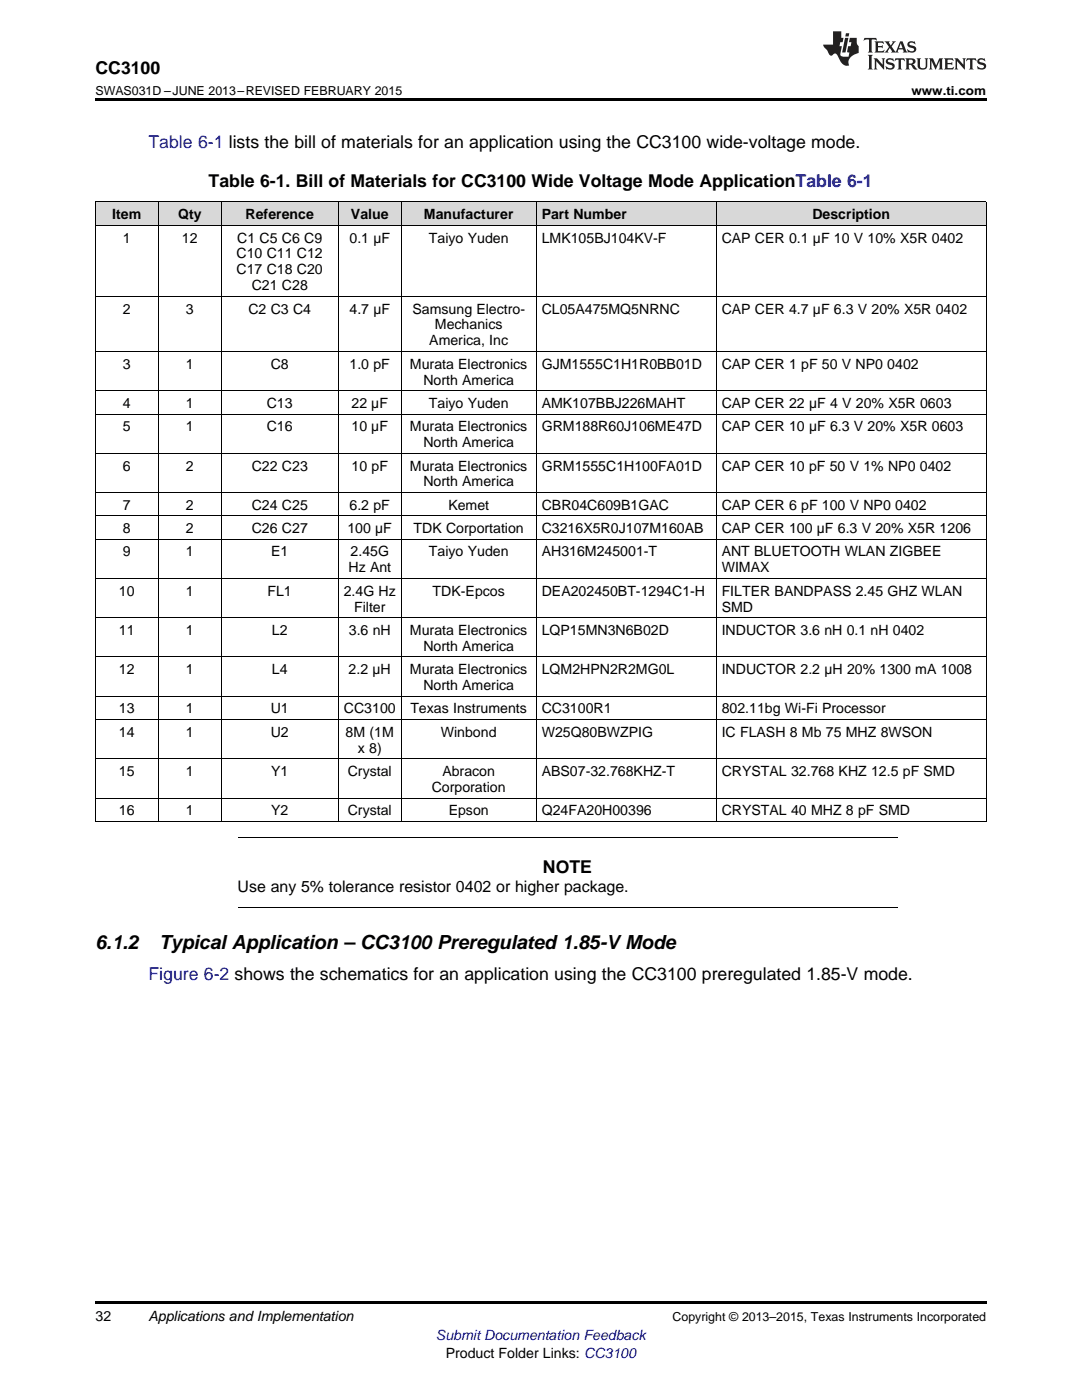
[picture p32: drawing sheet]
<svg xmlns="http://www.w3.org/2000/svg" width="216mm" height="279mm" viewBox="0 0 216 279" stroke-linecap="round" stroke-linejoin="round" font-family="sans-serif">
<defs><g id="words">
<g font-size="3.9">
<text x="19" y="189.3">6.1.2</text>
<text x="31.7" y="189.3">Typical Application – CC3100 Preregulated 1.85-VMode</text>
</g>
<g font-size="3.5">
<text x="19" y="14.8">CC3100</text>
<text x="41.6" y="37.4">Table 6-1. Bill of Materials for CC3100 Wide Voltage Mode ApplicationTable 6-1</text>
<text x="108.3" y="174.2">NOTE</text>
</g>
<g font-size="3.5" fill="#00f">
<text x="29.6" y="29.6">Table 6-1 lists the bill of materials for an application using the CC3100 wide-voltage mode.</text>
<text x="29.6" y="195.7">Figure 6-2 shows the schematics for an application using the CC3100 preregulated 1.85-V mode.</text>
</g>
<text font-size="3.2" x="47.4" y="178.1">Use any 5% tolerance resistor 0402 or higher package.</text>
<g font-size="2.8">
<text x="22.4" y="43.7">Item</text>
<text x="35.5" y="43.7">Qty</text>
<text x="49" y="43.7">Reference</text>
<text x="70" y="43.7">Value</text>
<text x="84.6" y="43.7">Manufacturer</text>
<text x="108.1" y="43.7">Part Number</text>
<text x="162.1" y="43.7">Description</text>
<text x="24.5" y="48.4">1</text>
<text x="36.3" y="48.4">12</text>
<text x="47.2" y="51.6">C10 C11 C12</text>
<text x="47.3" y="48.4">C1 C5 C6 C9</text>
<text x="69.7" y="48.4">0.1 µF</text>
<text x="85.6" y="48.4">Taiyo Yuden</text>
<text x="108.1" y="48.4">LMK105BJ104KV-F</text>
<text x="144" y="48.4">CAP CER 0.1 µF 10 V 10% X5R 0402</text>
<text x="47.2" y="54.8">C17 C18 C20</text>
<text x="50.2" y="57.9">C21 C28</text>
<text x="24.5" y="62.6">2</text>
<text x="37.1" y="62.6">3</text>
<text x="49.6" y="62.6">C2 C3 C4</text>
<text x="69.7" y="62.6">4.7 µF</text>
<text x="82.3" y="62.6">Samsung Electro-</text>
<text x="86.8" y="65.8">Mechanics</text>
<text x="108.1" y="62.6">CL05A475MQ5NRNC</text>
<text x="144" y="62.6">CAP CER 4.7 µF 6.3 V 20% X5R 0402</text>
<text x="85.7" y="68.9">America, Inc</text>
<text x="24.5" y="73.6">3</text>
<text x="37.1" y="73.6">1</text>
<text x="54" y="73.6">C8</text>
<text x="69.7" y="73.6">1.0 pF</text>
<text x="81.8" y="73.6">Murata Electronics</text>
<text x="84.5" y="76.8">North America</text>
<text x="108.1" y="73.6">GJM1555C1H1R0BB01D</text>
<text x="144" y="73.6">CAP CER 1 pF 50 V NP0</text>
<text x="177" y="73.6">0402</text>
<text x="24.5" y="81.4">4</text>
<text x="37.1" y="81.4">1</text>
<text x="53.2" y="81.4">C13</text>
<text x="70.1" y="81.4">22 µF</text>
<text x="85.6" y="81.4">Taiyo Yuden</text>
<text x="108.1" y="81.4">AMK107BBJ226MAHT</text>
<text x="144" y="81.4">CAP CER 22 µF 4 V 20% X5R 0603</text>
<text x="24.5" y="86.1">5</text>
<text x="37.1" y="86.1">1</text>
<text x="53.2" y="86.1">C16</text>
<text x="70.1" y="86.1">10 µF</text>
<text x="81.8" y="86.1">Murata Electronics</text>
<text x="84.5" y="89.3">North America</text>
<text x="108.1" y="86.1">GRM188R60J106ME47D</text>
<text x="144" y="86.1">CAP CER 10 µF 6.3 V 20% X5R 0603</text>
<text x="24.5" y="93.9">6</text>
<text x="37.1" y="93.9">2</text>
<text x="50.2" y="93.9">C22 C23</text>
<text x="70.2" y="93.9">10 pF</text>
<text x="81.8" y="93.9">Murata Electronics</text>
<text x="108.1" y="93.9">GRM1555C1H100FA01D</text>
<text x="144" y="93.9">CAP CER 10 pF 50 V 1% NP0</text>
<text x="183.5" y="93.9">0402</text>
<text x="24.5" y="101.7">7</text>
<text x="37.1" y="101.7">2</text>
<text x="50.2" y="101.7">C24 C25</text>
<text x="69.7" y="101.7">6.2 pF</text>
<text x="84.5" y="97.1">North America</text>
<text x="89.5" y="101.7">Kemet</text>
<text x="108.1" y="101.7">CBR04C609B1GAC</text>
<text x="144" y="101.7">CAP CER 6 pF 100 V NP0</text>
<text x="178.6" y="101.7">0402</text>
<text x="24.5" y="106.4">8</text>
<text x="37.1" y="106.4">2</text>
<text x="50.2" y="106.4">C26 C27</text>
<text x="69.3" y="106.4">100 µF</text>
<text x="82.5" y="106.4">TDK Corportation</text>
<text x="108.1" y="106.4">C3216X5R0J107M160AB</text>
<text x="144" y="106.4">CAP CER 100 µF 6.3 V 20% X5R 1206</text>
<text x="24.5" y="111.1">9</text>
<text x="37.1" y="111.1">1</text>
<text x="54.1" y="111.1">E1</text>
<text x="70" y="111.1">2.45G</text>
<text x="85.6" y="111.1">Taiyo Yuden</text>
<text x="108.1" y="111.1">AH316M245001-T</text>
<text x="144" y="111.1">ANT BLUETOOTH WLAN ZIGBEE</text>
<text x="23.7" y="118.9">10</text>
<text x="37.1" y="118.9">1</text>
<text x="53.4" y="118.9">FL1</text>
<text x="68.6" y="118.9">2.4G Hz</text>
<text x="69.5" y="114.2">Hz Ant</text>
<text x="86.3" y="118.9">TDK-Epcos</text>
<text x="108.1" y="118.9">DEA202450BT-1294C1-H</text>
<text x="144" y="114.2">WIMAX</text>
<text x="144" y="118.9">FILTER BANDPASS 2.45 GHZ WLAN</text>
<text x="70.7" y="122.1">Filter</text>
<text x="144" y="122.1">SMD</text>
<text x="23.7" y="126.7">11</text>
<text x="37.1" y="126.7">1</text>
<text x="54.3" y="126.7">L2</text>
<text x="69.6" y="126.7">3.6 nH</text>
<text x="81.8" y="126.7">Murata Electronics</text>
<text x="84.5" y="129.9">North America</text>
<text x="108.1" y="126.7">LQP15MN3N6B02D</text>
<text x="144" y="126.7">INDUCTOR 3.6 nH 0.1 nH 0402</text>
<text x="23.7" y="134.5">12</text>
<text x="37.1" y="134.5">1</text>
<text x="54.3" y="134.5">L4</text>
<text x="69.6" y="134.5">2.2 µH</text>
<text x="81.8" y="134.5">Murata Electronics</text>
<text x="84.5" y="137.7">North America</text>
<text x="108.1" y="134.5">LQM2HPN2R2MG0L</text>
<text x="144" y="134.5">INDUCTOR 2.2 µH 20% 1300 mA 1008</text>
<text x="23.7" y="142.4">13</text>
<text x="37.1" y="142.4">1</text>
<text x="54" y="142.4">U1</text>
<text x="68.6" y="142.4">CC3100</text>
<text x="81.9" y="142.4">Texas Instruments</text>
<text x="108.1" y="142.4">CC3100R1</text>
<text x="144" y="142.4">802.11bg Wi-Fi Processor</text>
<text x="23.7" y="147">14</text>
<text x="37.1" y="147">1</text>
<text x="54" y="147">U2</text>
<text x="69" y="147">8M (1M</text>
<text x="87.9" y="147">Winbond</text>
<text x="108.1" y="147">W25Q80BWZPIG</text>
<text x="144" y="147">IC FLASH 8 Mb 75 MHZ 8WSON</text>
<text x="23.7" y="154.9">15</text>
<text x="37.1" y="154.9">1</text>
<text x="54.1" y="154.9">Y1</text>
<text x="69.4" y="154.9">Crystal</text>
<text x="71.4" y="150.2">x 8)</text>
<text x="88.3" y="154.9">Abracon</text>
<text x="108.1" y="154.9">ABS07-32.768KHZ-T</text>
<text x="144" y="154.9">CRYSTAL 32.768 KHZ 12.5 pF SMD</text>
<text x="86.1" y="158">Corporation</text>
<text x="23.7" y="162.7">16</text>
<text x="37.1" y="162.7">1</text>
<text x="54.1" y="162.7">Y2</text>
<text x="69.4" y="162.7">Crystal</text>
<text x="89.5" y="162.7">Epson</text>
<text x="108.1" y="162.7">Q24FA20H00396</text>
<text x="144" y="162.7">CRYSTAL 40 MHZ 8 pF SMD</text>
<text x="19" y="263.6">32</text>
<text x="29.6" y="263.6">Applications and Implementation</text>
<text x="88.9" y="270.9">Product Folder Links: CC3100</text>
</g>
<text font-size="2.8" fill="#00f" x="87" y="267.4">Submit Documentation Feedback</text>
<g font-size="2.5">
<text x="19" y="19">SWAS031D –JUNE 2013–REVISED FEBRUARY 2015</text>
<text x="181.9" y="19">www.ti.com</text>
<text x="134.2" y="263.6">Copyright © 2013–2015, Texas Instruments Incorporated</text>
</g>
</g></defs>
<g fill="#d8d8d8">
<path d="M19 40.4h12.6v4.6h-12.6z"/>
<path d="M31.6 40.4h12.6v4.6h-12.6z"/>
<path d="M44.2 40.4h23.3v4.6h-23.3z"/>
<path d="M67.5 40.4h12.6v4.6h-12.6z"/>
<path d="M80.1 40.4h26.9v4.6h-26.9z"/>
<path d="M107 40.4h35.9v4.6h-35.9z"/>
<path d="M142.9 40.4h53.9v4.6h-53.9z"/>
</g>
<path d="M19 19.5h177.8v.5h-177.8zM19 259.7h177.8v.5h-177.8z" fill="#000"/>
<g fill="none" stroke="#000" stroke-width=".2">
<path d="M19 59.1h177.8M19 45h177.8M19 40.3h177.8M19.1 40.4v123.6M31.6 40.4v123.6M44.1 40.4v123.6M67.5 40.4v123.6M80 40.4v123.6M107 40.4v123.6M142.9 40.4v123.6M196.8 40.4v123.6M19 78h177.8"/>
<path d="M19 70.1h177.8M19 98.3h177.8M19 90.5h177.8M19 82.6h177.8M19 115.4h177.8M19 107.6h177.8M19 103h177.8M19 138.9h177.8M19 131.1h177.8M19 123.3h177.8M19 159.3h177.8M19 151.4h177.8"/>
<path d="M19 143.6h177.8M19 163.9h177.8M47.4 167.1h131.7M47.4 181.2h131.7"/>
</g>
<g fill="#231f20">
<path d="M172.5 7.6l-.1 .5 .4-.2h.6v.1v2.1l-.2 .4h.9l-.2-.4v-2.1l.1-.1h.5l.5 .2-.2-.5zM174.5 8.3l.2 .3v1.5l-.2 .4h1.8l.2-.6a1.04 1.04 0 0 1-1.3 .2v-.7h.6l.3 .2v-.6l-.3 .2h-.6v-.6l.8-.1 .4 .3-.2-.5zM176.5 8.3l.9 1.1-.9 1.1h.8l-.2-.2 .4-.7 .5 .7-.2 .2h1.5l-.2-.2 .2-.4h.9l.1 .4-.2 .2h1l-.3-.3-.7-1.9h-.5l-.9 2-.8-1 .9-1h-.8l.1 .3-.4 .5-.3-.6 .1-.2zM179.7 8.6l.4 1h-.7zM181.3 8.4a.63 .63 0 0 0-.2 .7 .63 .63 0 0 0 .6 .4l.6 .2 .1 .2a.75 .75 0 0 1-.7 .4 .75 .75 0 0 1-.6-.5l.1 .7 .1-.1a1.11 1.11 0 0 0 1.5-.6 1.13 1.13 0 0 0-1.2-.8l-.1-.4a1.04 1.04 0 0 1 1.2 .2l-.2-.5-.2 .1-.4-.2zM173.2 10.9l.2 .4v2.2l-.2 .4h1l-.3-.4v-2.2l.3-.4zM174.3 11.6l.3 .4v1.5l-.3 .4h.8l-.2-.4v-1.3l1.5 1.7v-1.9l.2-.4h-.7l.2 .4v.9l-1.1-1.3zM177 11.8a.62 .62 0 0 0-.2 .7 .62 .62 0 0 0 .6 .4l.6 .1 .1 .3a.76 .76 0 0 1-.7 .3 .76 .76 0 0 1-.7-.4l.2 .7 .1-.1a1.11 1.11 0 0 0 1.5-.6 1.13 1.13 0 0 0-1.2-.8l-.1-.4a1.04 1.04 0 0 1 1.2 .2l-.2-.6-.2 .1-.5-.1zM178.7 11.6l-.2 .6a.61 .61 0 0 1 .8-.3v1.6l-.2 .4h.9l-.2-.4v-1.6a.63 .63 0 0 1 .7 .3l-.1-.6zM180.6 11.6l.3 .4v1.5l-.3 .4h1l-.2-.2-.1-.8 .6 .2a.76 .76 0 0 0 1.2 .7l-1-1a.58 .58 0 0 0 .6-.5 .58 .58 0 0 0-.5-.6zM181.4 11.9h.1a.45 .45 0 0 1 .5 .1 .45 .45 0 0 1 .1 .5l-.8 .2zM182.9 11.6l.2 .2a2.17 2.17 0 0 0 .3 1.9 .99 .99 0 0 0 1.6-.6v-1.1l.2-.4h-.7l.2 .2a1.92 1.92 0 0 1-.2 1.8 .6 .6 0 0 1-.9-.5v-1.1l.2-.4zM185.4 11.6l.2 .4v1.5l-.2 .4h.7l-.2-.4v-1.4l.8 1.8 .8-1.8v1.4l-.2 .4h.9l-.2-.4v-1.5l.2-.4h-.8l-.6 1.5-.6-1.5zM188.4 11.6l.2 .4v1.5l-.2 .4h1.8l.1-.6a1.04 1.04 0 0 1-1.2 .1v-.6h.5l.4 .2v-.6l-.4 .2h-.5v-.7h.8l.3 .3-.1-.6zM190.5 11.6l.2 .4v1.5l-.2 .4h.7l-.2-.4v-1.3l1.5 1.7v-1.9l.2-.4h-.7l.2 .4v.9l-1.1-1.3zM192.9 11.6l-.1 .6a.61 .61 0 0 1 .7-.3l.1 1.6-.3 .4h1l-.3-.4 .1-1.6a.63 .63 0 0 1 .7 .3l-.1-.6zM195.2 11.8a.62 .62 0 0 0-.2 .7 .62 .62 0 0 0 .6 .4l.6 .1 .1 .3a.76 .76 0 0 1-.7 .3 .76 .76 0 0 1-.6-.4l.1 .7 .1-.1a1.11 1.11 0 0 0 1.6-.6 1.13 1.13 0 0 0-1.3-.8l-.1-.4a1.04 1.04 0 0 1 1.2 .2l-.1-.6-.2 .1-.5-.1z"/>
<path d="M166.2 6.3v2.6h-1.9v.4l.8 .9a.91 .91 0 0 0 1 .8 .56 .56 0 0 1 .5-.3 .56 .56 0 0 1 .5 .3l.4 .8a1.53 1.53 0 0 0 1.9 1.2 1.54 1.54 0 0 1 1-2.1l.9-.3v-1.4a1.52 1.52 0 0 1-.4-1.6h-1.3l-.2 .8h.5l-.2 .8h-.5l-.1 1v.2l.4 .1-.2 .8a1.93 1.93 0 0 1-1.6-.3l.3-1.8h-.5l.2-.8h.4l.2-.8h-.4v-1.3zM168.6 7.6l-.6 2.9h.7l.6-2.9zM168.8 6.6l-.1 .7h.6l.2-.7z"/>
</g>
<use href="#words"/>
</svg>
